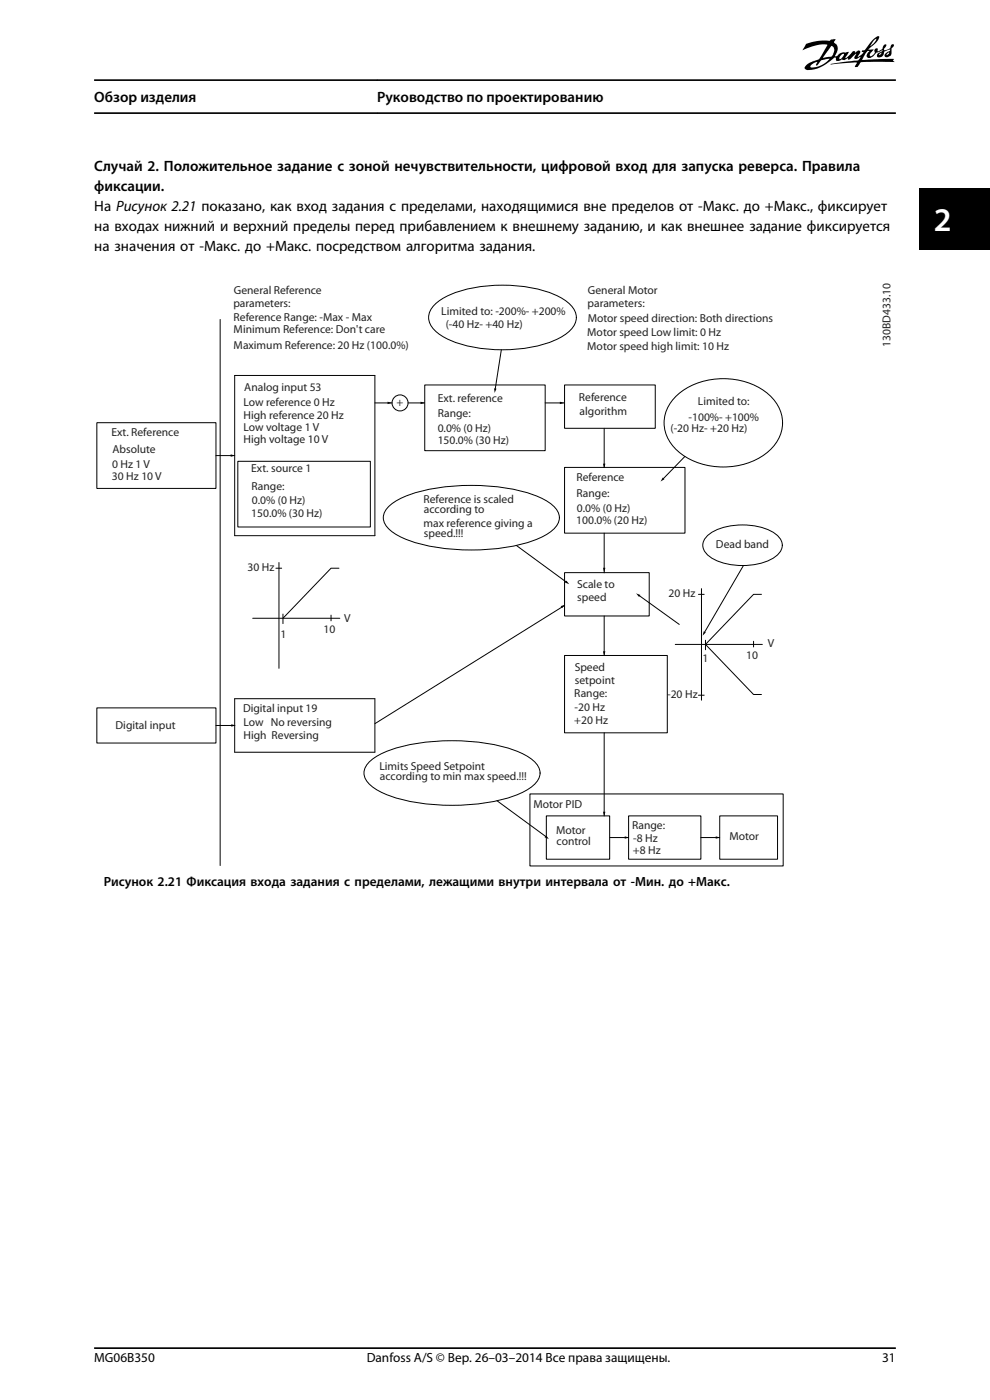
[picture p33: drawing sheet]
<svg xmlns="http://www.w3.org/2000/svg" width="210mm" height="297mm" viewBox="0 0 210 297" stroke-linecap="round" stroke-linejoin="round" font-family="sans-serif">
<defs><g id="words">
<text font-size="7.1" fill="#fff" x="198.1" y="49">2</text>
<g font-size="3.2">
<text x="20" y="21.6">Обзор изделия</text>
<text x="80" y="21.6">Руководство по проектированию</text>
<text x="20" y="36.3">Случай 2. Положительное задание с зоной нечувствительности, цифровой вход для запуска реверса. Правила</text>
<text x="20" y="40.5">фиксации.</text>
<text x="20" y="44.7">На Рисунок 2.21 показано, как вход задания с пределами, находящимися вне пределов от -Макс. до +Макс., фиксирует</text>
<text x="20" y="48.9">на входах нижний и верхний пределы перед прибавлением к внешнему заданию, и как внешнее задание фиксируется</text>
<text x="20" y="53.2">на значения от -Макс. до +Макс. посредством алгоритма задания.</text>
</g>
<g font-size="2.8">
<text x="22" y="187.9">Рисунок 2.21 Фиксация входа задания с пределами, лежащими внутри интервала от -Мин. до +Макс.</text>
<text x="20" y="288.9">MG06B350</text>
<text x="77.8" y="288.9">Danfoss A/S © Вер. 26–03–2014 Все права защищены.</text>
<text x="187.1" y="288.9">31</text>
</g>
<g font-size="2.5" fill="#231f20">
<text x="49.5" y="65.2">parameters:</text>
<text x="49.6" y="62.3">General Reference</text>
<text x="124.6" y="65.2">parameters:</text>
<text x="124.7" y="62.4">General Motor</text>
<text x="49.6" y="68.1">Reference Range: -Max - Max</text>
<text x="49.6" y="70.7">Minimum Reference: Don't care</text>
<text x="93.6" y="66.7">Limited to: -200%- +200%</text>
<text x="94.5" y="69.6">(-40 Hz- +40 Hz)</text>
<text x="124.6" y="71.2">Motor speed Low limit: 0 Hz</text>
<text x="124.7" y="68.3">Motor speed direction: Both directions</text>
<text x="49.6" y="74">Maximum Reference: 20 Hz (100.0%)</text>
<text x="124.6" y="74.3">Motor speed high limit: 10 Hz</text>
<text x="188.9" y="73.6" transform="rotate(-90 188.9 73.6)">130BD433.10</text>
<text x="51.8" y="83">Analog input 53</text>
<text x="51.6" y="86.1">Low reference 0 Hz</text>
<text x="51.6" y="88.8">High reference 20 Hz</text>
<text x="84.1" y="86.2">+</text>
<text x="92.9" y="85.3">Ext. reference</text>
<text x="92.9" y="88.4">Range:</text>
<text x="122.8" y="85.2">Reference</text>
<text x="122.9" y="88.1">algorithm</text>
<text x="146.1" y="89.2">-100%- +100%</text>
<text x="148.1" y="86">Limited to:</text>
<text x="23.6" y="92.5">Ext. Reference</text>
<text x="51.6" y="91.4">Low voltage 1 V</text>
<text x="51.6" y="93.9">High voltage 10 V</text>
<text x="92.9" y="94.2">150.0% (30 Hz)</text>
<text x="92.9" y="91.6">0.0% (0 Hz)</text>
<text x="142.2" y="91.6">(-20 Hz- +20 Hz)</text>
<text x="23.7" y="101.8">30 Hz 10 V</text>
<text x="23.8" y="99.2">0 Hz 1 V</text>
<text x="23.9" y="96.1">Absolute</text>
<text x="53.3" y="100.2">Ext. source 1</text>
<text x="122.3" y="102">Reference</text>
<text x="53.4" y="103.9">Range:</text>
<text x="53.4" y="107">0.0% (0 Hz)</text>
<text x="89.8" y="106.7">Reference is scaled</text>
<text x="122.3" y="105.5">Range:</text>
<text x="53.3" y="109.6">150.0% (30 Hz)</text>
<text x="89.8" y="111.8">max reference giving a</text>
<text x="89.9" y="114">speed.!!!</text>
<text x="89.9" y="108.9">according to</text>
<text x="122.2" y="111.2">100.0% (20 Hz)</text>
<text x="122.4" y="108.6">0.0% (0 Hz)</text>
<text x="151.9" y="116.4">Dead band</text>
<text x="52.5" y="121.2">30 Hz</text>
<text x="122.4" y="124.7">Scale to</text>
<text x="73" y="131.9">V</text>
<text x="122.5" y="127.6">speed</text>
<text x="141.8" y="126.6">20 Hz</text>
<text x="59.5" y="135.3">1</text>
<text x="68.6" y="134.4">10</text>
<text x="162.9" y="137.3">V</text>
<text x="121.9" y="142.3">Speed</text>
<text x="149" y="140.5">1</text>
<text x="158.3" y="139.8">10</text>
<text x="121.8" y="147.8">Range:</text>
<text x="121.9" y="145.1">setpoint</text>
<text x="141.5" y="148">-20 Hz</text>
<text x="24.5" y="154.7">Digital input</text>
<text x="51.6" y="150.9">Digital input 19</text>
<text x="51.6" y="154.1">Low No reversing</text>
<text x="121.8" y="153.5">+20 Hz</text>
<text x="121.9" y="150.9">-20 Hz</text>
<text x="51.6" y="156.8">High Reversing</text>
<text x="80.5" y="163.3">Limits Speed Setpoint</text>
<text x="80.6" y="165.5">according to min max speed.!!!</text>
<text x="113.2" y="171.5">Motor PID</text>
<text x="118" y="177">Motor</text>
<text x="118.1" y="179.2">control</text>
<text x="134.1" y="175.9">Range:</text>
<text x="134.3" y="178.5">-8 Hz</text>
<text x="154.7" y="178.2">Motor</text>
<text x="134.2" y="181.1">+8 Hz</text>
</g>
</g></defs>
<g fill="none" stroke="#000" stroke-width=".21">
<path d="M46.7 67.8v115.8M49.8 79.7h29.7v33.9h-29.7zM92.5 64.3a19.5 19.5 0 0 1 10.5-3.6 29.2 29.2 0 0 1 15.8 2.4 5.4 5.4 0 0 1 3.5 4.3 5.4 5.4 0 0 1-3.5 4.2 30.7 30.7 0 0 1-20.6 1.5 12.7 12.7 0 0 1-6.4-3.4 3.5 3.5 0 0 1 .7-5.4zM106.3 74.2l-1.3 8.4M20.5 89.7h25.3v13.9h-25.3zM45.8 96.6h4M50.4 97.9h28.2v13.9h-28.2zM79.5 85.5h3.7M86.6 85.5h3.5M90.1 81.7h25.5v13.9h-25.5zM115.6 85.5h4.1M119.8 81.7h19.2v9.2h-19.2z"/>
<path d="M119.8 99.2h25.5v13.9h-25.5zM128.2 90.9v8.3M143.6 83.8a15.5 15.5 0 0 1 19.6 0 7.6 7.6 0 0 1 0 11.8 15.5 15.5 0 0 1-19.6 0 7.6 7.6 0 0 1 0-11.8zM145.3 96.8l-4.7 4.8M59.2 119.3v22.5M82.3 107.7a18.4 18.4 0 0 1 10-4.1 44 44 0 0 1 21.5 1.6 7.4 7.4 0 0 1 4.8 3.9 3.3 3.3 0 0 1-1.6 3.6 23.3 23.3 0 0 1-11.1 3.6 43.7 43.7 0 0 1-19.8-1.9 7.4 7.4 0 0 1-4.7-3.8 2.97 2.97 0 0 1 .9-2.9zM109.5 115.7l10.6 7.8M128.2 113.1v8.4M149.9 113.9a11.3 11.3 0 0 1 8.9-2.5 8.8 8.8 0 0 1 6.8 3 2.65 2.65 0 0 1-1 3.6 13.7 13.7 0 0 1-14.2 0 2.65 2.65 0 0 1-.5-4.1zM157.7 120l-8.3 14.2M53.6 131.2h18.5M58.5 120.5h1.2"/>
<path d="M60 130.3v2M70.2 130.5v1.2M71.9 120.5h-1.7l-10.2 10.7M119.7 128.5l-40.2 25M119.8 121.5h17.9v9.2h-17.9zM119.8 139.1h21.8v16.4h-21.8zM128.2 130.7v8.4M135.6 126.3l8.5 6.2M143.2 136.7h18.5M148.2 126.1h1.2M148.8 124.9v23.6M149.6 135.8v2"/>
<path d="M159.8 136v1.3M161.5 126.1h-1.7l-10.2 10.6 10.2 10.6h1.7M20.5 150.2h25.3v7.4h-25.3zM45.8 153.9h4M49.8 148.2h29.7v11.4h-29.7zM128.2 155.5v17.6M148.2 147.5h1.2M78.2 161.8a18.4 18.4 0 0 1 10-4.1 44 44 0 0 1 21.5 1.7 7.4 7.4 0 0 1 4.8 3.8 3.3 3.3 0 0 1-1.6 3.6 23.3 23.3 0 0 1-11.1 3.7 43.7 43.7 0 0 1-19.8-1.9 7.4 7.4 0 0 1-4.7-3.9 2.97 2.97 0 0 1 .9-2.9zM105.4 169.9l10.6 7.7M112.4 168.4h53.7v15.3h-53.7zM115.9 173.1h13.4v9.2h-13.4zM129.3 177.7h4"/>
<path d="M133.3 173.1h15.4v9.2h-15.4zM148.7 177.7h3.9M152.7 173.1h12.2v9.2h-12.2z"/>
<circle cx="84.9" cy="85.5" r="1.7"/>
</g>
<g fill="#000">
<path d="M48.9 96.4l1 .2-1 .3zM82.2 85.2l1 .3-1 .2zM89.2 85.2l1 .3-1 .2zM104.8 82.4l.5 .1-.4 .9zM118.8 85.2l.9 .3-.9 .2zM127.9 98.4h.5l-.2 .9zM140.6 101.3l.4 .4-.9 .5zM118.9 128.6l1-.3-.7 .7zM120.1 123.2l.7 .7-1-.3zM127.9 120.5h.5l-.2 .9zM127.9 138.2h.5l-.2 .9zM134.9 125.9l.9 .3-.3 .4z"/>
<path d="M149.3 133.9l.4 .3-.7 .7zM49.1 153.6l.9 .3-.9 .3zM115.8 177.2l.6 .8-.9-.4zM127.9 172.2h.5l-.2 1zM132.5 177.4l1 .3-1 .2zM151.8 177.4l1 .3-1 .2z"/>
</g>
<path d="M171 9.3a13 13 0 0 1 5.1-.7l.2-.2h.9a.51 .51 0 0 0-.3 .4 .51 .51 0 0 0 .3 .5 1.83 1.83 0 0 1-.1 2.5 .55 .55 0 0 0 .8-.2 2.99 2.99 0 0 1 2.1-.5l-.7 1.2 .6-.3 1-1.1h.5v.3l.7-.5 .3 .1 .1 .2-.6 1.1h.2l.7-.5 .4-.6h-.4l.1-.3 .5-.1 .5-.6a6.6 6.6 0 0 1 2.3-2.4l.3 .2a2.97 2.97 0 0 1-1.6 2.1l-.7 .5 1.2 .1-.7 .6-.2 .6 .1 .3 .6-.4a.74 .74 0 0 0 .3-1l.3-.3a.33 .33 0 0 1 .4 .1 .33 .33 0 0 1 0 .4 1.16 1.16 0 0 0 1.2-1.1l.3-.3a.27 .27 0 0 1 .4 .2 .27 .27 0 0 1-.2 .3l-.4 .4 .1 .4a1.22 1.22 0 0 0 1.4-1.1l.5-.2 .1 .2-.1 .3a.96 .96 0 0 0-.4 1.2 .62 .62 0 0 1-.3 .8l-.4 .2h-.6a.82 .82 0 0 1 .7-1.2l.3-.1 .1-.3h-.2a1.15 1.15 0 0 0-1.3 1 .77 .77 0 0 1-.6 .7 .77 .77 0 0 1-.8-.4l.2-.5 1-.6-.4 .1a3.5 3.5 0 0 0-1.8 1.3l-.4 .2h-.5l-.2-.2 .1-.7 .4-.5-.4-.1-1.1 1.9 5.9-.2h.7l.1 .1a.3 .3 0 0 0-.1 .4 .3 .3 0 0 0 .3 .2l-6.4-.1-.7 .1-.3 .3a.89 .89 0 0 1-.9 .7l-.2-.1 .2-.4a.29 .29 0 0 0 .3-.4 .29 .29 0 0 0-.5-.1l-5.1 .5v-.1l1.1-.2 4.7-.6 .5-.6v-.1l-.8 .4h-.4l-.1-.4 .4-.7h-.1l-.6 .6a1.04 1.04 0 0 1-1 .6v-.3l-.4 .2a.7 .7 0 0 1-.9 .1l-.5 .3a.52 .52 0 0 1-.6 0 .52 .52 0 0 1-.2-.6l-.3-.1a7.6 7.6 0 0 1-6 2.6l-.3-.3a1.43 1.43 0 0 1 1.2-1.3l.7-.2a2.65 2.65 0 0 0 2-1.9l.9-1.5v-.2a10.5 10.5 0 0 0-5.3 1.3z" fill-rule="evenodd" fill="#000"/>
<g fill="#fff">
<path d="M172.1 13.8l1.2-.7-.1 .3a.22 .22 0 0 0-.1 .3 .22 .22 0 0 0 .3 .2 2.19 2.19 0 0 1 2.1-1.4h.5a4.9 4.9 0 0 1-4 1.8l-.1-.3z" fill-rule="evenodd"/>
<path d="M178.3 11.8l.6-.4a.49 .49 0 0 1-.3 .8l-.5 .4v-.4z" fill-rule="evenodd"/>
<path d="M176.4 9.7l.4 .3 .2 .4-.2 .8a1.12 1.12 0 0 1-1.3 .9l-.9 .2z" fill-rule="evenodd"/>
<path d="M186.6 11.4l.4-.2-.1 .2-.4 .3z" fill-rule="evenodd"/>
<path d="M188.2 11.3a.18 .18 0 0 1 .2-.1 .18 .18 0 0 1 .2 .2l-.5 .3z" fill-rule="evenodd"/>
<path d="M185.4 8.5l.5-.3v.2l-.4 .6-.9 .8z" fill-rule="evenodd"/>
</g>
<path d="M20 17h170M20 24h170M20 286h170" fill="none" stroke="#000" stroke-width=".35"/>
<g fill="#000">
<path d="M195 40h10v13h-10z" fill-rule="evenodd"/>
<path d="M204 40h6.1v13h-6.1z" fill-rule="evenodd"/>
</g>
<use href="#words"/>
</svg>
